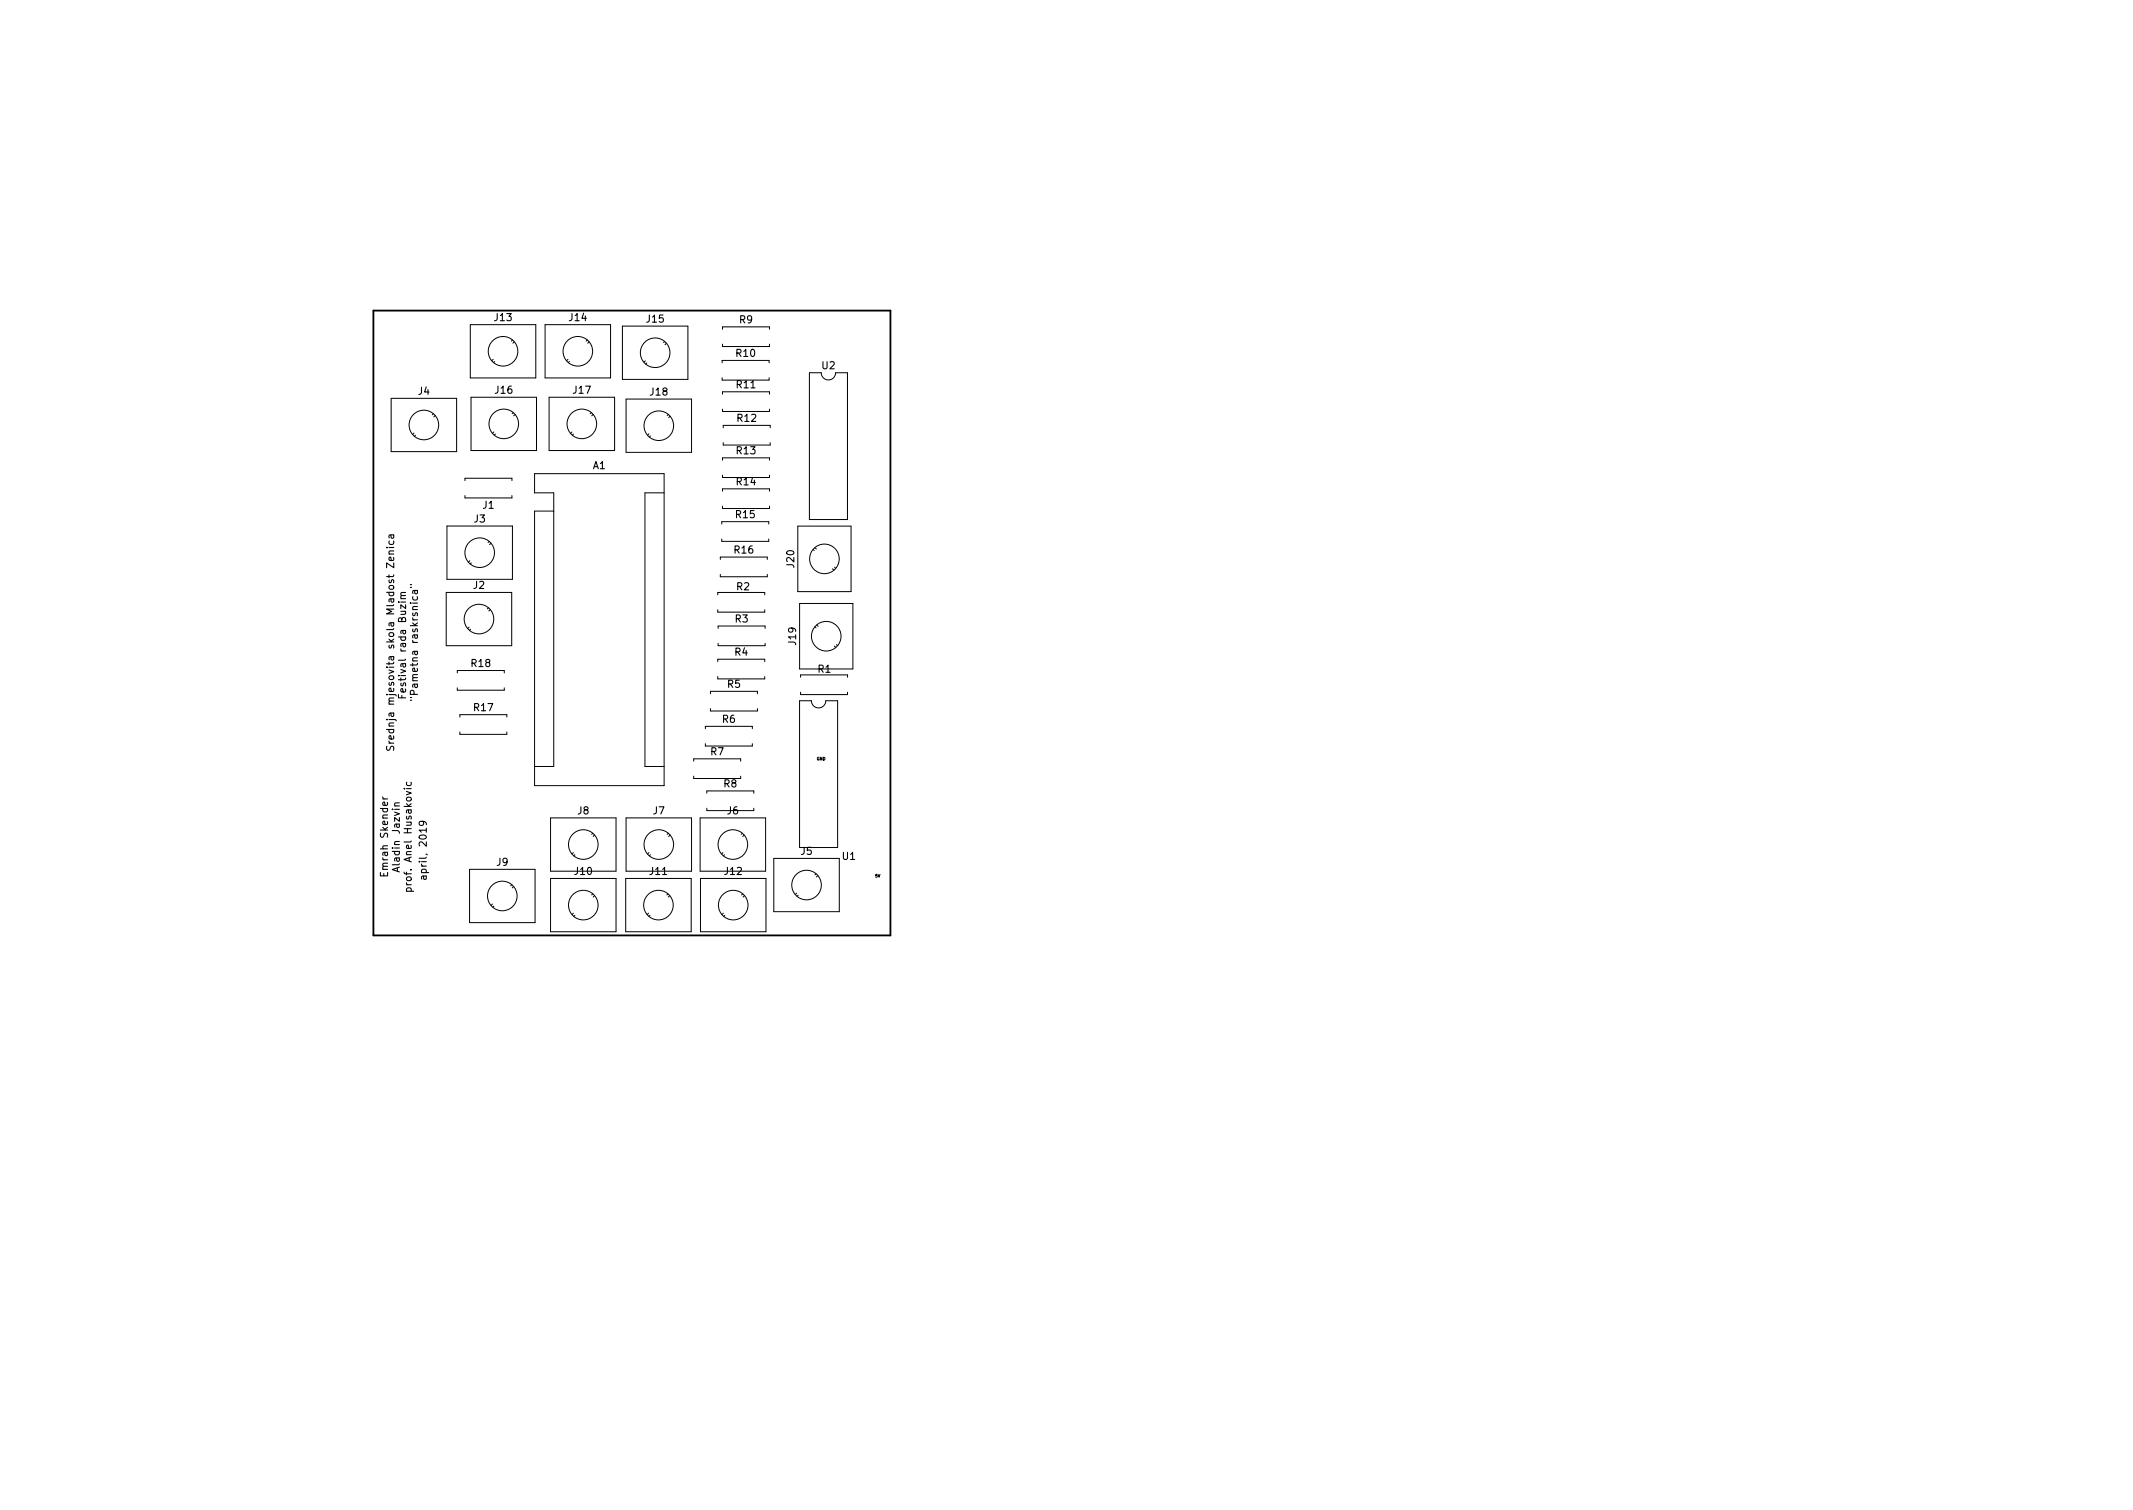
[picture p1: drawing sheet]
<svg xmlns="http://www.w3.org/2000/svg" width="297mm" height="210mm" viewBox="0 0 297 210" stroke-linecap="round" stroke-linejoin="round" font-family="sans-serif">
<defs><g id="words">
<g font-size="1.4">
<text x="68.9" y="44.7">J13</text>
<text x="79.3" y="44.7">J14</text>
<text x="90.1" y="44.9">J15</text>
<text x="103" y="45">R9</text>
<text x="102.6" y="49.7">R10</text>
<text x="114.5" y="51.4">U2</text>
<text x="58.3" y="55">J4</text>
<text x="69" y="54.8">J16</text>
<text x="79.9" y="54.8">J17</text>
<text x="90.6" y="55.1">J18</text>
<text x="102.6" y="54.1">R11</text>
<text x="102.7" y="58.7">R12</text>
<text x="82.6" y="65.3">A1</text>
<text x="102.6" y="63.3">R13</text>
<text x="67.2" y="70.8">J1</text>
<text x="102.6" y="67.6">R14</text>
<text x="66" y="72.7">J3</text>
<text x="102.3" y="77.1">R16</text>
<text x="102.5" y="72.1">R15</text>
<text x="65.9" y="82">J2</text>
<text x="102.6" y="82.2">R2</text>
<text x="110.6" y="79" transform="rotate(-90 110.6 79)">J20</text>
<text x="102.4" y="86.7">R3</text>
<text x="110.9" y="89.8" transform="rotate(-90 110.9 89.8)">J19</text>
<text x="65.7" y="92.9">R18</text>
<text x="101.3" y="95.8">R5</text>
<text x="102.3" y="91.3">R4</text>
<text x="113.9" y="93.7">R1</text>
<text x="56.5" y="96.2" transform="rotate(-90 56.5 96.2)">Festival rada Buzim</text>
<text x="58.2" y="96.7" transform="rotate(-90 58.2 96.7)">&quot;Pametna raskrsnica&quot;</text>
<text x="66" y="99">R17</text>
<text x="100.6" y="100.6">R6</text>
<text x="54.9" y="102.6" transform="rotate(-90 54.9 102.6)">Srednja mjesovita skola Mladost Zenica</text>
<text x="99" y="105.2">R7</text>
<text x="80.5" y="113.4">J8</text>
<text x="91" y="113.4">J7</text>
<text x="100.8" y="109.6">R8</text>
<text x="101.3" y="113.4">J6</text>
<text x="111.5" y="119">J5</text>
<text x="117.3" y="119.7">U1</text>
<text x="54" y="121.6" transform="rotate(-90 54 121.6)">Emrah Skender</text>
<text x="55.7" y="121" transform="rotate(-90 55.7 121)">Aladin Jazvin</text>
<text x="57.3" y="123.5" transform="rotate(-90 57.3 123.5)">prof. Anel Husakovic</text>
<text x="59.4" y="121.8" transform="rotate(-90 59.4 121.8)">april, 2019</text>
<text x="69.2" y="120.5">J9</text>
<text x="80.1" y="121.8">J10</text>
<text x="90.5" y="121.8">J11</text>
<text x="100.9" y="121.8">J12</text>
</g>
<g font-size=".6">
<text x="113.7" y="105.9">GND</text>
<text x="121.9" y="122.2">5V</text>
</g>
</g></defs>
<g fill="none" stroke="#000" stroke-width=".15">
<path d="M54.2 75.3v.3l.2 .2 .4-.1v-.4M54.4 74.5l.1 .3 .1 .2 .2-.2v-.3M54.8 74.5h-.6v.4M55.5 96.7v.5h1M56 96.8v.4M56.5 82.5h-.6l-.1 .3 .2 .1M57.1 97.5h.2M57.1 97.1h.2M57.1 81.8h.2M57.1 81.4h.2M53.9 103.9l-.1 .4 .2 .2 .3-.1 .2-.4h.2l.1 .1v.4M54.2 103.2l.2 .3"/>
<path d="M54.2 103.5h.6M56.7 108.9l-.1 .3 .2 .2 .4-.1v-.4M58.8 114.4l.2 .2-.1 .2-.1 .1-.4-.1v-.2l.1-.2a.66 .66 0 0 1 .9 .2v.2M56.6 124.1h1M56.7 124.1l-.1-.3 .2-.2 .4 .1v.4M58.9 122l.1 .3 .1 .2 .3-.2-.1-.3M59.4 122h-.7v.4"/>
</g>
<path d="M52 43.2h72v87h-72z" fill="none" stroke="#000" stroke-width=".25"/>
<g fill="none" stroke="#000" stroke-width=".14">
<path d="M54.5 55.5h9.1v7.4h-9.1zM60.3 57.6l-.1 .2M60.6 57.9l-.2 .2M65.5 45.2h9.1v7.4h-9.1zM65.6 55.3h9.1v7.4h-9.1zM68.7 50l-.2 .2M68.9 50.3l-.2 .2M71.4 47.4l-.2 .1M71.5 57.5l-.2 .1M71.6 47.6l-.2 .2M71.7 57.7l-.2 .2M75.9 45.2h9.1v7.4h-9.1z"/>
<path d="M76.5 55.3h9.1v7.4h-9.1zM79.1 50l-.2 .2M79.3 50.3l-.1 .2M81.8 47.4l-.2 .1M82 47.6l-.2 .2M82.3 57.5l-.1 .1M82.6 57.7l-.2 .2M86.7 45.4h9.1v7.4h-9.1zM87.2 55.6h9.1v7.4h-9.1zM89.9 50.2l-.2 .2M90.1 50.5l-.2 .2M92.5 47.6l-.1 .1"/>
<path d="M92.8 47.8l-.2 .2M93.1 57.7l-.2 .2M93.3 58l-.2 .2M100.6 50.5v-.3h6.5v.3M100.6 52.6v.3h6.5v-.3M100.6 45.8v-.3h6.6v.3M100.6 47.9v.4h6.6v-.4M100.6 54.9v-.3h6.6v.3M100.6 57v.3h6.6v-.3M100.7 59.6v-.4h6.6v.4M112.7 51.9h1.7a1 1 0 0 0 1 1 1 1 0 0 0 1-1h1.6v20.4h-5.3zM57.7 60.3l-.2 .2"/>
<path d="M57.9 60.6l-.2 .1M62.2 73.2h9.2v7.5h-9.2zM64.8 66.9v-.3h6.5v.3M64.8 69v.3h6.5v-.3M65.4 78.1l-.2 .2M65.6 78.4l-.1 .1M68.1 75.4l-.1 .1M68.4 75.6l-.2 .2M68.8 60.1l-.2 .2M69 60.4l-.2 .2M77.1 71.2h-2.7v38.2h18.1v-43.4h-18.1v2.6h2.7v38.1h-2.7M79.7 60.1l-.2 .2"/>
<path d="M79.9 60.4l-.2 .2M90.4 60.4l-.2 .2M90.6 60.7l-.2 .1M92.5 68.6h-2.7v38.1h2.7M100.3 77.9v-.3h6.6v.3M100.3 80v.3h6.6v-.3M100.5 73v-.4h6.6v.4M100.5 75v.4h6.6v-.4M100.6 64.1v-.4h6.6v.4M100.6 66.2v.3h6.6v-.3M100.6 68.4v-.3h6.6v.3M100.6 70.5v.3h6.6v-.3"/>
<path d="M100.7 61.6v.4h6.6v-.4M111.1 73.3h7.4v9.1h-7.4zM113.2 76.5l.2 .2M113.5 76.3l.2 .1M115.9 79.2l.2 .2M116.2 79l.2 .1M62.1 82.5h9.2v7.4h-9.2zM63.7 93.7v-.3h6.5v.3M63.7 95.8v.3h6.5v-.3M64 99.8v-.3h6.6v.3M65.3 87.3l-.2 .2M65.5 87.6l-.1 .2"/>
<path d="M68 84.6l-.1 .2M68.3 84.9l-.2 .2M98.9 96.6v-.3h6.6v.3M98.9 98.7v.3h6.6v-.3M100 82.8v-.3h6.5v.3M100 84.9v.3h6.5v-.3M100 92.1v-.3h6.5v.3M100 94.2v.3h6.5v-.3M100 87.5v-.3h6.5v.3M100 89.6v.3h6.5v-.3M111.3 97.6h1.7a1 1 0 0 0 1 1 1 1 0 0 0 1-1h1.6v20.4h-5.3zM111.4 84h7.4v9.1h-7.4z"/>
<path d="M111.5 94.3v-.3h6.5v.3M111.5 96.4v.3h6.5v-.3M113.5 87.3l.1 .1M113.8 87l.1 .2M116.2 90l.2 .2M116.5 89.8l.1 .1M64 101.9v.4h6.6v-.4M76.7 113.9h9.1v7.4h-9.1zM79.9 118.7l-.2 .2M80.1 119l-.2 .2M82.5 116l-.1 .2M82.8 116.3l-.2 .2"/>
<path d="M87.2 113.9h9.1v7.4h-9.1zM90.4 118.7l-.2 .2M90.6 119l-.2 .2M93.1 116l-.2 .2M93.3 116.3l-.2 .2M96.6 106v-.3h6.5v.3M96.6 108.1v.3h6.5v-.3M97.5 113.9h9.1v7.4h-9.1zM98.2 101.5v-.4h6.6v.4M98.2 103.5v.4h6.6v-.4M98.4 110.5v-.4h6.6v.4M98.4 112.5v.4h6.6v-.4"/>
<path d="M100.7 118.7l-.2 .2M100.9 119l-.2 .2M103.4 116l-.2 .2M103.6 116.3l-.2 .2M107.8 119.5h9.1v7.4h-9.1zM65.4 121h9.1v7.5h-9.1zM68.6 125.9l-.2 .2M68.8 126.2l-.2 .1M71.3 123.2l-.2 .1M71.5 123.4l-.2 .2M76.7 122.3h9.1v7.4h-9.1zM79.9 127.2l-.2 .1"/>
<path d="M80.1 127.4l-.2 .2M82.5 124.5l-.1 .1M82.8 124.7l-.2 .2M87.1 122.3h9.2v7.4h-9.2zM90.3 127.2l-.2 .1M90.5 127.4l-.1 .2M93 124.5l-.1 .1M93.3 124.7l-.2 .2M97.5 122.3h9.2v7.4h-9.2zM100.7 127.2l-.2 .1M100.9 127.4l-.1 .2M103.4 124.5l-.1 .1"/>
<path d="M103.7 124.7l-.2 .2M110.9 124.4l-.1 .1M111.2 124.7l-.2 .1M113.6 121.7l-.1 .1M113.9 121.9l-.2 .2"/>
<circle cx="59" cy="59.2" r="2.06"/>
<circle cx="70.1" cy="48.9" r="2.06"/>
<circle cx="70.2" cy="59" r="2.06"/>
<circle cx="80.5" cy="48.9" r="2.06"/>
<circle cx="81" cy="59" r="2.06"/>
<circle cx="91.2" cy="49.1" r="2.06"/>
<circle cx="91.7" cy="59.3" r="2.06"/>
<circle cx="66.8" cy="77" r="2.06"/>
<circle cx="114.8" cy="77.8" r="2.06"/>
<circle cx="66.7" cy="86.2" r="2.06"/>
<circle cx="115.1" cy="88.6" r="2.06"/>
<circle cx="81.2" cy="117.6" r="2.06"/>
<circle cx="91.7" cy="117.6" r="2.06"/>
<circle cx="102.1" cy="117.6" r="2.06"/>
<circle cx="70" cy="124.8" r="2.06"/>
<circle cx="81.2" cy="126" r="2.06"/>
<circle cx="91.7" cy="126" r="2.06"/>
<circle cx="102.1" cy="126" r="2.06"/>
<circle cx="112.3" cy="123.2" r="2.06"/>
</g>
<use href="#words"/>
</svg>
